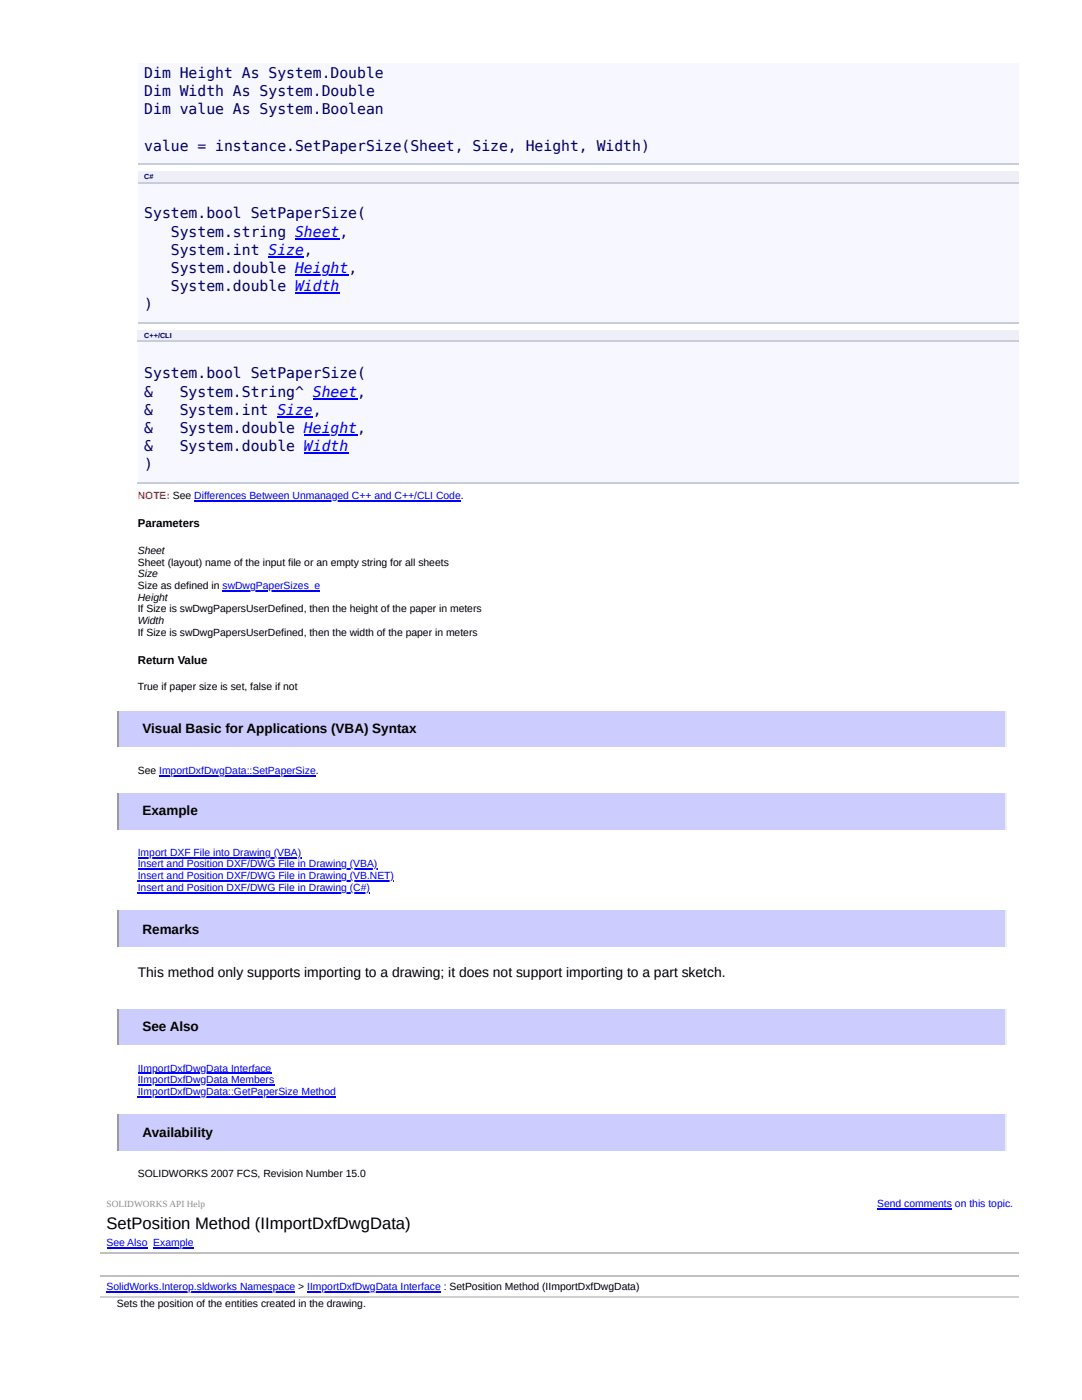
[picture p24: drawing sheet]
<svg xmlns="http://www.w3.org/2000/svg" width="216mm" height="279mm" viewBox="0 0 216 279" stroke-linecap="round" stroke-linejoin="round" font-family="sans-serif">
<defs><g id="words">
<text font-size="3.3" x="21.3" y="245.2">SetPosition Method (IImportDxfDwgData)</text>
<g font-size="2.9" fill="#006">
<text x="28.8" y="15.6">Dim Height As System.Double</text>
<text x="28.8" y="19.2">Dim Width As System.Double</text>
<text x="28.8" y="22.8">Dim value As System.Boolean</text>
<text x="28.8" y="30.1">value = instance.SetPaperSize(Sheet, Size, Height, Width)</text>
<text x="28.8" y="43.6">System.bool SetPaperSize(</text>
<text x="34.1" y="47.2">System.string Sheet,</text>
<text x="34.1" y="50.9">System.int Size,</text>
<text x="34.1" y="54.5">System.double Height,</text>
<text x="34.1" y="58.1">System.double Width</text>
<text x="28.8" y="61.8">)</text>
<text x="28.8" y="75.5">System.bool SetPaperSize(</text>
<text x="28.8" y="79.1">&amp;</text>
<text x="28.8" y="82.8">&amp;</text>
<text x="35.9" y="79.1">System.String^ Sheet,</text>
<text x="35.9" y="82.8">System.int Size,</text>
<text x="28.8" y="86.4">&amp;</text>
<text x="35.9" y="86.4">System.double Height,</text>
<text x="28.8" y="90">&amp;</text>
<text x="28.8" y="93.7">)</text>
<text x="35.9" y="90">System.double Width</text>
</g>
<text font-size="2.8" x="27.5" y="194.9">This method only supports importing to a drawing; it does not support importing to a part sketch.</text>
<g font-size="2.7">
<text x="28.4" y="146.4">Visual Basic for Applications (VBA) Syntax</text>
<text x="28.4" y="162.7">Example</text>
<text x="28.4" y="186.3">Remarks</text>
<text x="28.4" y="205.8">See Also</text>
<text x="28.4" y="226.8">Availability</text>
</g>
<g font-size="2.3">
<text x="27.5" y="105.1">Parameters</text>
<text x="27.5" y="132.6">Return Value</text>
</g>
<text font-size="2.1" fill="#f00" x="27.5" y="99.6">NOTE: See Differences Between Unmanaged C++ and C++/CLI Code.</text>
<g font-size="2.1">
<text x="27.5" y="110.5">Sheet</text>
<text x="27.5" y="112.9">Sheet (layout) name of the input file or an empty string for all sheets</text>
<text x="27.5" y="115.2">Size</text>
<text x="27.5" y="117.6">Size as defined in swDwgPaperSizes_e</text>
<text x="27.5" y="119.9">Height</text>
<text x="27.5" y="122.2">If Size is swDwgPapersUserDefined, then the height of the paper in meters</text>
<text x="27.5" y="124.6">Width</text>
<text x="27.5" y="126.9">If Size is swDwgPapersUserDefined, then the width of the paper in meters</text>
<text x="27.5" y="137.8">True if paper size is set, false if not</text>
<text x="27.5" y="154.4">See ImportDxfDwgData::SetPaperSize.</text>
<text x="27.5" y="234.9">SOLIDWORKS 2007 FCS, Revision Number 15.0</text>
<text x="23.3" y="260.8">Sets the position of the entities created in the drawing.</text>
</g>
<g font-size="2.1" fill="#00f">
<text x="27.5" y="170.8">Import DXF File into Drawing (VBA)</text>
<text x="27.5" y="173.1">Insert and Position DXF/DWG File in Drawing (VBA)</text>
<text x="27.5" y="175.4">Insert and Position DXF/DWG File in Drawing (VB.NET)</text>
<text x="27.5" y="177.8">Insert and Position DXF/DWG File in Drawing (C#)</text>
<text x="27.5" y="213.8">IImportDxfDwgData Interface</text>
<text x="27.5" y="216.2">IImportDxfDwgData Members</text>
<text x="27.5" y="218.5">IImportDxfDwgData::GetPaperSize Method</text>
<text x="175" y="240.8">Send comments on this topic.</text>
<text x="21.3" y="248.6">See Also Example</text>
<text x="21.3" y="257.4">SolidWorks.Interop.sldworks Namespace &gt; IImportDxfDwgData Interface : SetPosition Method (IImportDxfDwgData)</text>
</g>
<text font-size="1.9" fill="#8c8c8c" x="21.3" y="240.8">SOLIDWORKS API Help</text>
<g font-size="1.4" fill="#006">
<text x="28.8" y="35.8">C#</text>
<text x="28.8" y="67.5">C++/CLI</text>
</g>
</g></defs>
<path d="M27.5 12.7h175.7v20.2h-175.7z" fill="#f7f7ff"/>
<path d="M27.5 32.8h175.7" fill="none" stroke="#c8cdde" stroke-width=".26"/>
<g fill="#efeff7">
<path d="M27.5 34.2h105.9v2.4h-105.9z"/>
<path d="M133.4 34.2h69.8v2.4h-69.8z"/>
</g>
<path d="M27.5 36.6h175.7v28h-175.7z" fill="#f7f7ff"/>
<path d="M27.5 36.4h175.7M27.5 64.5h175.7" fill="none" stroke="#c8cdde" stroke-width=".26"/>
<g fill="#efeff7">
<path d="M27.5 65.9h129.5v2.3h-129.5z"/>
<path d="M157 65.9h46.2v2.3h-46.2z"/>
</g>
<path d="M27.5 68.2h175.7v28.1h-175.7z" fill="#f7f7ff"/>
<path d="M27.5 68.1h175.7M27.5 96.4h175.7" fill="none" stroke="#c8cdde" stroke-width=".26"/>
<path d="M23.3 141.9h177.6v7.1h-177.6z" fill="#ccf"/>
<path d="M200.7 141.9v7.1" fill="none" stroke="#eee" stroke-width=".26"/>
<path d="M23.5 141.9v7.1" fill="none" stroke="#9a9a9a" stroke-width=".26"/>
<path d="M23.3 158.3h177.6v7.3h-177.6z" fill="#ccf"/>
<path d="M200.7 158.3v7.3" fill="none" stroke="#eee" stroke-width=".26"/>
<path d="M23.5 158.3v7.3" fill="none" stroke="#9a9a9a" stroke-width=".26"/>
<path d="M23.3 181.7h177.6v7.2h-177.6z" fill="#ccf"/>
<path d="M200.7 181.7v7.2" fill="none" stroke="#eee" stroke-width=".26"/>
<path d="M23.5 181.7v7.2" fill="none" stroke="#9a9a9a" stroke-width=".26"/>
<path d="M23.3 201.4h177.6v7h-177.6z" fill="#ccf"/>
<path d="M200.7 201.4v7" fill="none" stroke="#eee" stroke-width=".26"/>
<path d="M23.5 201.4v7" fill="none" stroke="#9a9a9a" stroke-width=".26"/>
<path d="M23.3 222.4h177.6v7.3h-177.6z" fill="#ccf"/>
<path d="M200.7 222.4v7.3" fill="none" stroke="#eee" stroke-width=".26"/>
<path d="M23.5 222.4v7.3" fill="none" stroke="#9a9a9a" stroke-width=".26"/>
<path d="M20 238.2h183.2v20.8h-183.2z" fill="#fff"/>
<path d="M20 250h183.2M20 254.7h183.2" fill="none" stroke="#c0c0c0" stroke-width=".26"/>
<path d="M20 254.8h183.2v3.9h-183.2z" fill="#fff"/>
<path d="M20 258.9h183.2" fill="none" stroke="#d0d0d0" stroke-width=".26"/>
<g fill="none" stroke="#00f" stroke-width=".26">
<path d="M53.6 51.2h7.1M58.9 47.6h8.8M58.9 54.9h10.6M58.9 58.5h8.8M62.4 79.5h8.9M55.3 83.2h7.1M60.7 86.8h10.6M60.7 90.4h8.8M38.8 100h53.2M44.4 117.9h19.5M31.8 154.8h31.2M27.5 171.1h32.6"/>
<path d="M27.5 173.5h47.8M27.5 175.8h51.1M27.5 178.2h46.3M27.5 214.2h26.7M27.5 216.6h27.2M27.5 218.9h39.5M21.3 249h8.1M21.3 257.8h37.6M30.6 249h8M61.3 257.8h26.7M175 241.2h15"/>
</g>
<use href="#words"/>
</svg>
